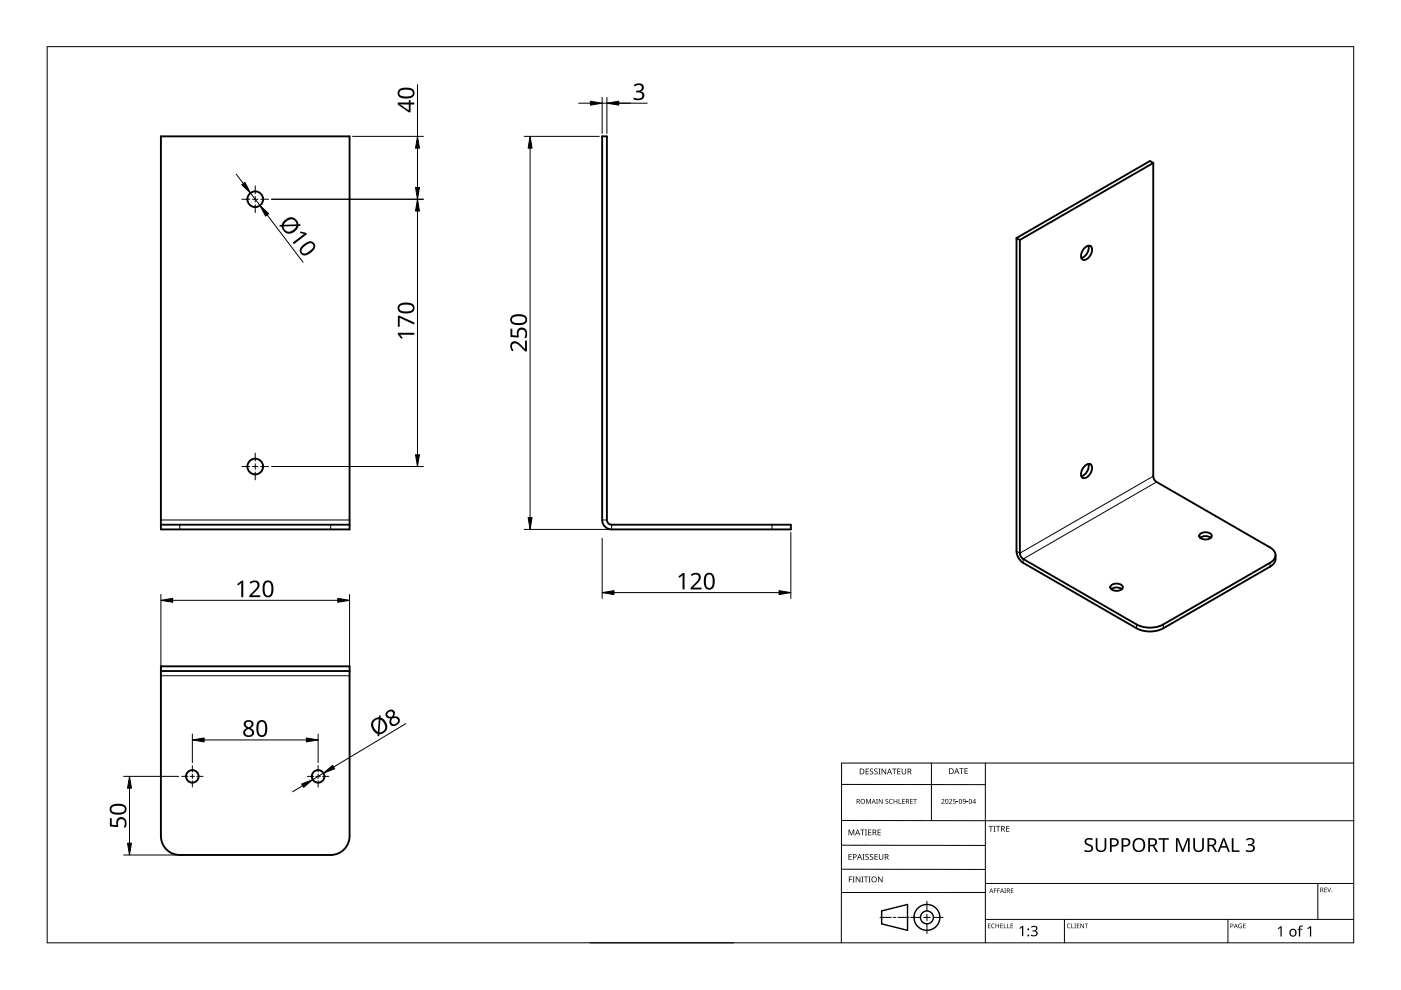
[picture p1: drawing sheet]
<svg xmlns="http://www.w3.org/2000/svg" width="297mm" height="210mm" viewBox="0 0 297 210" stroke-linecap="round" stroke-linejoin="round" font-family="sans-serif">
<g fill="none" stroke="#000" stroke-width=".4">
<path d="M34.1 28.9h40v83.3h-40zM127.7 28.9h1v81.3a1 1 0 0 0 1 1h38v1h-38a2 2 0 0 1-2-2zM244.5 34.6l.1 66.8 .6 .8 24.1 13.9a1.72 1.72 0 0 1 1.1 1.6 1.72 1.72 0 0 1-1.1 1.6l-22.7 13.1a6.3 6.3 0 0 1-5.6 0l-24.1-13.9-.6-.7-.1-66.9M244.5 34.6l-.7-.5-28.3 16.4M244.5 34.6l-28.3 16.3M215.5 50.5v66.4a3.1 3.1 0 0 0 1.4 2.4l24.1 13.9a6.3 6.3 0 0 0 5.6 0l22.7-13a2.14 2.14 0 0 0 1.1-2.5M215.5 50.5l.7 .4M229.8 52.7a1.02 1.02 0 0 1 1.6-.3 2.23 2.23 0 0 1-1.6 2.7 .93 .93 0 0 1-.5-1.5zM230.8 52.1a2.33 2.33 0 0 1-1.5 2.6M229.8 99a1.02 1.02 0 0 1 1.6-.3 2.23 2.23 0 0 1-1.6 2.7 .93 .93 0 0 1-.5-1.5zM230.8 98.4a2.33 2.33 0 0 1-1.5 2.6M34.1 111.2h40"/>
<path d="M254.5 113.2a1.62 1.62 0 0 1 2.4 .4 1.54 1.54 0 0 1-2.6 0zM256.7 114a1.95 1.95 0 0 0-2.2 0M235.7 124.1a1.62 1.62 0 0 1 2.4 .4 1.54 1.54 0 0 1-2.7 0zM237.9 124.9a1.95 1.95 0 0 0-2.3 0M34.1 141.3h40v36a4 4 0 0 1-4 4h-32a4 4 0 0 1-4-4zM34.1 142.3h40"/>
<circle cx="54.1" cy="42.2" r="1.67"/>
<circle cx="54.1" cy="98.9" r="1.67"/>
<circle cx="40.8" cy="164.6" r="1.33"/>
<circle cx="67.4" cy="164.6" r="1.33"/>
</g>
<path d="M34.1 110.2h40M38.1 111.2v1M70.1 111.2v1M127.7 110.2h1M129.7 111.2v1M163.7 111.2v1M244.5 101l-28.3 16.3-.7-.4M245.2 102.2l-28.3 16.3v.8M269.3 119.3v.9M241 132.4v.8M246.6 132.4v.8M34.1 143.3h40" fill="none" stroke="#000" stroke-width=".21"/>
<path d="M10 9.9h277v190h-277z" fill="none" stroke="#000" stroke-width=".21"/>
<g fill="none" stroke="#000" stroke-width=".21">
<path d="M178.4 179.2l30.5 .1M178.4 166.3l30.5 .1M178.5 174h108.6M197.5 161.8v12.2M208.9 161.8v38.1M287 161.8h-108.6v38.1M125.1 199.9h30.5M178.4 184.3h30.5M186.6 194.5h2.4M189.4 194.5h.5M190.4 194.5h2.4M193.1 194.5h2.1"/>
<path d="M195.8 194.5h1.4M196.5 191.1v2M196.5 193.8v1.4M196.5 195.9v2M197.9 194.5h2.1M208.9 189.2h-30.5M208.9 187.3h78.1M208.9 194.9h78.1M225.7 194.9v5M260.4 194.9v5M279.4 187.3v7.6"/>
</g>
<g fill="none" stroke="#000" stroke-width=".3">
<path d="M186.9 193.1l5.5-1.3v5.5l-5.5-1.4z"/>
<circle cx="196.5" cy="194.5" r="1.37"/>
<circle cx="196.5" cy="194.5" r="2.74"/>
</g>
<g fill="#000">
<path d="M179.9 175.9h.2l.4 1 .4-1h.2v1.2h-.1v-1.1l-.4 1.1h-.2l-.4-1.1 .1 1.1h-.2zM182.4 175.9h.9v.1h-.4v1.1h-.1v-1.1h-.4zM183.4 175.9h.4l-.1 .1v1l.1 .1h-.4l.1-.1v-1zM183.6 169.4h.2l.3 .8 .4-.8h.2v1h-.2v-.9l-.4 .9-.4-.9 .1 .9h-.2zM183.5 163h.7v.1h-.5v.4h.5v.1h-.5v.4h.5v.2h-.7zM184.1 175.9h.6v.1h-.5v.4h.5v.1h-.5v.5h.5v.1h-.6zM184.5 163.1l.4-.2 .2 .1v.1a.25 .25 0 0 0-.4-.1 .25 .25 0 0 0 0 .4 .4 .4 0 0 1 .5 .3 .4 .4 0 0 1-.3 .5 .4 .4 0 0 1-.5-.2h.1a.27 .27 0 0 0 .4 .1 .27 .27 0 0 0-.1-.4l-.3-.3zM185.4 163.1l.4-.2 .3 .1-.1 .1a.25 .25 0 0 0-.4-.1 .25 .25 0 0 0 0 .4 .4 .4 0 0 1 .5 .3 .4 .4 0 0 1-.3 .5 .4 .4 0 0 1-.5-.2h.1a.27 .27 0 0 0 .4 .1 .27 .27 0 0 0 0-.4l-.4-.3zM185.8 169.4h.3l-.1 .1v.8l.1 .1h-.3l.1-.1zM186.2 163h.5l-.2 .1v1l.2 .1h-.5l.2-.1v-1zM186.1 175.9h.6v.1h-.5v.4h.5v.1h-.5v.5h.5v.1h-.6zM186.3 169.4h.2l.5 .8v-.8h.1v1h-.1l-.6-.8v.8h-.1z"/>
<path d="M186.9 163h.2l.6 1v-1h.2v1.2h-.2l-.6-1v1h-.2zM187.8 169.5l.3-.1h.2v.2a.25 .25 0 0 0-.3-.1 .25 .25 0 0 0-.1 .3 .25 .25 0 0 0 .3 .1 .32 .32 0 0 1 0 .5 .32 .32 0 0 1-.5-.1 .25 .25 0 0 0 .4 .1 .25 .25 0 0 0 0-.4l-.3-.2zM188.6 169.5l.4-.1h.3l-.1 .2a.41 .41 0 0 0-.6 .3 .41 .41 0 0 0 .6 .4 .48 .48 0 0 1-.6-.1 .48 .48 0 0 1 0-.7zM189.1 163h1v.1h-.4v1.1h-.2v-1.1h-.4zM189.5 169.4h.1v.4h.5v-.4h.1v1h-.1v-.5h-.5v.5h-.1zM190.5 169.4h.2v.9h.4v.1h-.6zM190.2 163h.7v.1h-.5v.4h.5v.1h-.5v.4h.5v.2h-.7zM191.3 169.4h.5v.1h-.4v.3h.4v.1h-.4v.4h.4v.1h-.5zM191.2 163h.1v.8a.32 .32 0 0 0 .3 .3 .32 .32 0 0 0 .4-.4v-.7h.1v.7a.47 .47 0 0 1-.5 .5 .47 .47 0 0 1-.4-.5zM193 169.4h.5v.1h-.4v.3h.4v.1h-.4v.4h.4v.1h-.5zM193.6 169.4h.8v.1h-.3v.9h-.2v-.9h-.3zM199.6 169.5a.37 .37 0 0 1 .6 0 .37 .37 0 0 1-.3 .6l-.2 .2h.5v.1h-.6l.2-.4a.27 .27 0 0 0 .3-.3 .27 .27 0 0 0-.4-.1z"/>
<path d="M201.2 169.5a.37 .37 0 0 1 .6 0 .37 .37 0 0 1-.2 .6l-.2 .2h.5v.1h-.7l.3-.4a.27 .27 0 0 0 .3-.3 .27 .27 0 0 0-.5-.1zM202.1 169.4h.5v.1h-.4v.3a.34 .34 0 0 1 .5 .2 .34 .34 0 0 1-.2 .4 .34 .34 0 0 1-.5-.1 .29 .29 0 0 0 .5 0 .29 .29 0 0 0 0-.4 .29 .29 0 0 0-.4 0zM202.8 170l.4 .1zM203.4 162.9h.9v.1h-.4v1.1h-.1v-1.1h-.4zM204.9 170l.4 .1zM204.5 162.9h.7v.1h-.5v.4h.4v.1h-.4v.5h.5v.1h-.7zM209.6 175.1h.9v.2h-.3v1h-.2v-1h-.4zM210.6 175.1h.5l-.2 .1v1l.2 .1h-.5l.2-.1v-1zM211.2 175.1h.9v.2h-.4v1h-.2v-1h-.3zM213.3 175.1h.7v.2h-.5v.3h.5v.2h-.5v.4h.5v.1h-.7zM230.1 178a1.38 1.38 0 0 1 1.6-.2l-.1 .3-.4-.1a.55 .55 0 0 0-.9 .3 .55 .55 0 0 0 .7 .7 .88 .88 0 0 1 .7 1.1 .88 .88 0 0 1-1.2 .6l-.6-.2v-.3h.2a.82 .82 0 0 0 1.3-.3l-.2-.4-.4-.2a.88 .88 0 0 1-.7-1.3zM232.3 177.7h.4v1.9a.76 .76 0 0 0 .7 .7 .76 .76 0 0 0 .8-.7v-1.9h.4v1.9a1.12 1.12 0 0 1-1.2 1.1 1.12 1.12 0 0 1-1.1-1.1z"/>
<path d="M253 177.7h.4v1.9a.76 .76 0 0 0 .7 .7 .76 .76 0 0 0 .8-.7v-1.9h.3v1.9a1.12 1.12 0 0 1-1.1 1.1 1.12 1.12 0 0 1-1.1-1.1zM264.2 178a1.01 1.01 0 0 1 1.1-.4 1.01 1.01 0 0 1 .7 .9l-.3 .4-.3 .2a.82 .82 0 0 1 .7 1 .82 .82 0 0 1-1.2 .6l-.8-.2v-.3a.92 .92 0 0 0 1.6-.4 .75 .75 0 0 0-1.1-.5v-.3a.63 .63 0 0 0 .8-.1 .63 .63 0 0 0 .1-.8l-.6-.1-.6 .2zM180 185.8h.7v.2h-.6v.4h.5v.1h-.5v.6h-.1zM179.9 181.1h.7v.1h-.5v.4h.4v.1h-.4v.5h.5v.1h-.7zM180.8 185.8h.4l-.1 .2v.9l.1 .2h-.4l.1-.2v-.9zM181.4 185.8h.2l.7 1.1v-1.1h.1v1.3h-.2l-.6-1v1h-.2zM182.6 185.8h.5l-.2 .2v.9l.2 .2h-.5l.2-.2v-.9zM182.9 181.1h.4l-.1 .1v1l.1 .1h-.4l.1-.1v-1zM183.2 185.8h.9v.2h-.4v1.1h-.2v-1.1h-.3zM183.5 181.2l.5-.1h.2v.2a.25 .25 0 0 0-.4-.1 .25 .25 0 0 0 0 .4 .4 .4 0 0 1 .4 .3 .4 .4 0 0 1-.2 .4 .4 .4 0 0 1-.5-.2 .27 .27 0 0 0 .5 .1 .27 .27 0 0 0-.1-.4l-.4-.3zM184.2 185.8h.4l-.1 .2v.9l.1 .2h-.4l.1-.2v-.9zM184.5 181.2l.4-.1h.2v.2a.25 .25 0 0 0-.4-.1 .25 .25 0 0 0 0 .4 .4 .4 0 0 1 .5 .3 .4 .4 0 0 1-.3 .4 .4 .4 0 0 1-.5-.2h.1a.27 .27 0 0 0 .4 .1 .27 .27 0 0 0-.1-.4l-.3-.3z"/>
<path d="M185.4 181.1h.7v.1h-.5v.4h.5v.1h-.5v.5h.5v.1h-.7zM186.2 185.8h.1l.7 1.1v-1.1h.1v1.3h-.2l-.6-1v1h-.1zM186.3 181.1h.2v.8a.32 .32 0 0 0 .3 .3 .32 .32 0 0 0 .3-.3v-.8h.2v.8a.47 .47 0 0 1-.5 .4 .47 .47 0 0 1-.5-.4zM209.5 195.8h.5l-.4 .1v.3h.4l-.4 .1v.4l.4 .1h-.5zM210.3 196l.3-.2 .3 .1v.1a.39 .39 0 0 0-.6 .3 .39 .39 0 0 0 .6 .4 .46 .46 0 0 1-.7-.1 .46 .46 0 0 1 .1-.6zM210.7 188.4h.6l-.4 .1v.3h.4l-.4 .1v.4h-.2zM211.4 188.4h.6l-.4 .1v.3h.4l-.4 .1v.4h-.2zM211.1 195.8h.1v.4h.5v-.4h.1v1h-.1v-.5h-.5v.5h-.1zM212.1 195.8h.5l-.4 .1v.3h.4l-.4 .1v.4l.4 .1h-.5zM212.8 195.8h.2v.9l.4 .1h-.6zM212.9 188.4h.4l-.1 .1 .1 .8h-.4l.2-.1zM213.6 195.8h.1v.9l.4 .1h-.5z"/>
<path d="M214.3 195.8h.5l-.4 .1v.3h.4l-.4 .1v.4l.4 .1h-.5zM214.3 188.4h.6l-.5 .1v.3h.4l-.4 .1v.3l.5 .1h-.6zM216.1 196.8l.6-.5h.3v2.2h-.3v-1.9l-.4 .4zM218.6 196.5a.72 .72 0 0 1 .9-.3 .72 .72 0 0 1 .4 .9l-.4 .3a.62 .62 0 0 1 .5 .7 .62 .62 0 0 1-.8 .4l-.6-.1v-.2l.4 .1a.45 .45 0 0 0 .7-.3 .45 .45 0 0 0-.6-.5h-.2v-.2a.46 .46 0 0 0 .6-.1 .46 .46 0 0 0 0-.6l-.8 .1zM226.3 196l.4-.2 .3 .1-.1 .1a.39 .39 0 0 0-.6 .3 .39 .39 0 0 0 .6 .4 .46 .46 0 0 1-.6-.1 .46 .46 0 0 1 0-.6zM227.1 195.8h.2v.9l.4 .1h-.6zM227.8 195.8h.3l-.1 .1 .1 .9h-.3l.1-.1zM228.3 195.8h.5l-.4 .1v.3h.4l-.4 .1v.4l.4 .1h-.5zM229.1 195.8h.1l.5 .8v-.8h.1v1h-.1l-.5-.8v.8h-.1zM230 195.8h.7l-.3 .1v.9h-.1v-.9zM245.6 177.7h2.2v.3h-.9v2.6h-.4v-2.6h-.9zM249.3 177.7h.6l.9 2.4 .9-2.4h.5v2.9h-.3v-2.5l-1 2.5h-.3l-1-2.5 .1 2.5h-.4z"/>
<path d="M261.2 177.7h.3v2.6h1.3v.3h-1.6zM262.7 196l.6-.1-.1 .1a.4 .4 0 0 0-.5 .3 .4 .4 0 0 0 .5 .4v-.3l-.2-.1h.3v.5a.53 .53 0 0 1-.7-.1 .53 .53 0 0 1 .1-.7zM263.6 195.8h.5l-.4 .1v.3h.4l-.4 .1v.4l.4 .1h-.5zM270.9 196.8l.6-.4h.2v2.2h-.2v-1.9l-.4 .3zM275.5 196.4l.7-.1v.2h-.4l-.1 .2v.2h.4v.2h-.4v1.5h-.3v-1.5h-.3l.3-.2zM277.2 196.8l.6-.4h.2v2.2h-.3v-1.9l-.4 .3zM280.8 188.2h.5l-.4 .1v.3h.4l-.4 .1v.4l.4 .1h-.5zM281.4 188.2h.1l.3 .8 .3-.8h.1l-.3 1h-.1z"/>
<path d="M181.6 169.4h.3a.29 .29 0 0 1 .4 .2 .29 .29 0 0 1-.2 .4l.3 .4h-.2l-.2-.4h-.2v.4h-.2zM181.8 169.5v.4h.1a.2 .2 0 0 0 .2-.2 .2 .2 0 0 0-.2-.2z"/>
<path d="M181.8 175.9h.1l.5 1.2h-.2l-.1-.4h-.5l-.2 .4h-.1zM181.8 176l-.2 .6h.4z"/>
<path d="M182.3 163h.4a.61 .61 0 0 1 .6 .6 .61 .61 0 0 1-.7 .6h-.3zM182.4 163.1v.9h.2a.48 .48 0 0 0 .5-.4 .48 .48 0 0 0-.5-.5z"/>
<path d="M182.4 169.9a.51 .51 0 0 1 1 0 .51 .51 0 0 1-1 0zM182.6 169.9a.4 .4 0 0 0 .8 0 .4 .4 0 0 0-.8 0z"/>
<path d="M185 175.9h.3a.35 .35 0 0 1 .5 .2 .35 .35 0 0 1-.3 .5l.4 .5h-.2l-.3-.5h-.2v.5h-.2zM185.2 176v.5h.1a.23 .23 0 0 0 .3-.3 .23 .23 0 0 0-.3-.2z"/>
<path d="M185.2 169.4l.5 1-.3-.3h-.4l-.2 .3zM185.2 169.5l-.1 .5h.3z"/>
<path d="M188.5 163h.2l.4 1.2h-.1l-.2-.4h-.5l-.1 .4h-.2zM188.6 163.1l-.2 .6h.4z"/>
<path d="M192.1 169.4h.3a.29 .29 0 0 1 .3 .2 .29 .29 0 0 1-.2 .4l.3 .4h-.1l-.3-.4h-.2v.4h-.1zM192.2 169.5v.4h.2a.2 .2 0 0 0 .2-.2 .2 .2 0 0 0-.3-.2z"/>
<path d="M192.4 163h.4a.35 .35 0 0 1 .4 .2 .35 .35 0 0 1-.2 .4l.3 .6h-.2l-.3-.5h-.2v.5h-.2zM192.6 163.1v.4h.2a.23 .23 0 0 0 .3-.2 .23 .23 0 0 0-.3-.2z"/>
<path d="M200.5 169.5l.3-.1 .2 .2v.5l-.2 .3h-.2l-.2-.2zM200.6 169.6l-.1 .1a.37 .37 0 0 0 0 .4 .37 .37 0 0 0 .4 .2 .4 .4 0 0 0 .1-.5 .4 .4 0 0 0-.4-.2z"/>
<path d="M201.2 162.9h.4a.61 .61 0 0 1 .6 .6 .61 .61 0 0 1-.6 .6h-.4zM201.4 163v1h.1a.48 .48 0 0 0 .5-.5 .48 .48 0 0 0-.4-.5z"/>
<path d="M202.8 162.9h.1l.5 1.2h-.2l-.1-.4h-.5l-.1 .4h-.2zM202.8 163l-.1 .6h.3z"/>
<path d="M203.4 169.5l.4-.1 .1 .2 .1 .5-.2 .3h-.3l-.2-.2zM203.5 169.6v.1a.37 .37 0 0 0-.1 .4 .37 .37 0 0 0 .4 .2 .4 .4 0 0 0 .1-.5 .4 .4 0 0 0-.4-.2z"/>
<path d="M204.2 169.5a.49 .49 0 0 1 .6 .4 .49 .49 0 0 1-.4 .5l-.2-.1h.3l.2-.4a.32 .32 0 0 1-.5 .1 .32 .32 0 0 1 0-.5zM204.2 169.7a.25 .25 0 0 0 .5 0 .25 .25 0 0 0-.5 0z"/>
<path d="M205.5 169.5l.3-.1 .2 .2 .1 .5-.3 .3h-.2l-.2-.2zM205.6 169.6l-.1 .1a.37 .37 0 0 0 0 .4 .37 .37 0 0 0 .4 .2 .4 .4 0 0 0 .1-.5 .4 .4 0 0 0-.4-.2z"/>
<path d="M206.7 169.4h.1v.7h.1l-.1 .3h-.1v-.2h-.5zM206.7 169.5l-.4 .6h.4z"/>
<path d="M212.3 175.1h.3a.35 .35 0 0 1 .4 .3 .35 .35 0 0 1-.2 .4l.3 .5h-.2l-.3-.5h-.2v.5h-.1zM212.4 175.2v.5h.2a.23 .23 0 0 0 .3-.2 .23 .23 0 0 0-.3-.3z"/>
<path d="M235.3 177.7h.8a.92 .92 0 0 1 1.1 .9 .92 .92 0 0 1-1.2 .9h-.3v1.1h-.4zM235.7 178v1.2a.73 .73 0 0 0 .8-.1 .73 .73 0 0 0 .3-.8l-.4-.2z"/>
<path d="M237.8 177.7h.8a.92 .92 0 0 1 1.1 .9 .92 .92 0 0 1-1.2 .9h-.3v1.1h-.4zM238.2 178v1.2a.73 .73 0 0 0 .8-.1 .73 .73 0 0 0 .2-.8l-.3-.2z"/>
<path d="M240.5 178.1a1.44 1.44 0 0 1 1.8-.2 1.44 1.44 0 0 1 .4 1.9 1.39 1.39 0 0 1-1.8 .8 1.39 1.39 0 0 1-.7-1.9zM240.8 178.2a1.23 1.23 0 0 0 .6 2.1 1.23 1.23 0 0 0 1-.9 1.23 1.23 0 0 0-.5-1.3l-.7-.1z"/>
<path d="M243.5 177.7h.8a.84 .84 0 0 1 1 .6 .84 .84 0 0 1-.6 1l.8 1.3h-.4l-.7-1.2h-.6v1.2h-.3zM243.8 178v1.1h.5a.56 .56 0 0 0 .6-.5 .56 .56 0 0 0-.7-.6z"/>
<path d="M256 177.7h.8a.84 .84 0 0 1 1 .6 .84 .84 0 0 1-.5 1l.8 1.3h-.4l-.7-1.2h-.6v1.2h-.4zM256.4 178v1.1h.4a.56 .56 0 0 0 .7-.5 .56 .56 0 0 0-.7-.6z"/>
<path d="M180.8 181.1h.4a.41 .41 0 0 1 .4 .5 .41 .41 0 0 1-.6 .2v.5h-.2zM181 181.2v.5a.29 .29 0 0 0 .5-.3 .29 .29 0 0 0-.5-.2z"/>
<path d="M182.2 181.1h.1l.5 1.2h-.2l-.1-.4h-.5l-.1 .4h-.2zM182.3 181.2l-.2 .6h.3z"/>
<path d="M184.7 186.5a.61 .61 0 0 1 1.2 0 .61 .61 0 0 1-1.2 0zM184.9 186.5a.45 .45 0 0 0 .9 0 .45 .45 0 0 0-.9 0z"/>
<path d="M187.6 181.1h.3a.35 .35 0 0 1 .5 .2 .35 .35 0 0 1-.3 .4l.4 .6h-.2l-.3-.5h-.3v.5h-.1zM187.7 181.2v.5h.2a.23 .23 0 0 0 .3-.3 .23 .23 0 0 0-.3-.2z"/>
<path d="M210.1 188.4l.5 .9-.2-.3h-.4l-.3 .3zM210.2 188.5l-.2 .4h.3z"/>
<path d="M212.4 188.4l.5 .9-.3-.3h-.3l-.3 .3zM212.4 188.5l-.1 .4h.3z"/>
<path d="M213.5 188.4h.2a.28 .28 0 0 1 .4 .2 .28 .28 0 0 1-.2 .3l.3 .4-.4-.4h-.2v.4h-.1zM213.6 188.5v.3h.1a.19 .19 0 0 0 .3-.2 .19 .19 0 0 0-.3-.1z"/>
<path d="M259.3 177.7h.3l1.2 2.9h-.4l-.4-.9h-1.1l-.4 .9h-.3zM259.5 178.1l-.5 1.3h.9z"/>
<path d="M260.9 195.8h.2a.32 .32 0 0 1 .4 .4 .32 .32 0 0 1-.5 .2v.4h-.1zM261 195.9v.4a.24 .24 0 0 0 .4-.2 .24 .24 0 0 0-.4-.2z"/>
<path d="M262 195.8l.4 1-.2-.3h-.4l-.2 .3zM262 196l-.1 .4h.3z"/>
<path d="M273.6 197.1a.82 .82 0 0 1 1.2 .1 .82 .82 0 0 1-.2 1.2 .82 .82 0 0 1-1.2-.4zM273.8 197.2a.6 .6 0 0 0-.1 .8 .6 .6 0 0 0 .8 .2l.1-.3a.53 .53 0 0 0-.1-.6 .53 .53 0 0 0-.7-.1z"/>
<path d="M279.9 188.2h.3a.28 .28 0 0 1 .3 .2 .28 .28 0 0 1-.1 .3l.2 .5-.3-.4h-.2v.4h-.2zM280.1 188.3v.4h.1a.19 .19 0 0 0 .2-.2 .19 .19 0 0 0-.2-.2z"/>
<circle cx="218" cy="198.3" r=".2"/>
<circle cx="218" cy="197" r=".2"/>
<circle cx="282.4" cy="189.1" r=".09"/>
</g>
<g fill="none" stroke="#000" stroke-width=".21">
<path d="M54.1 39.4v1.7M51.3 42.2h1.6M53.5 42.2h1.2M54.1 41.7v1.1M54.1 43.4v1.7M55.3 42.2h1.6M51.3 98.9h1.6M53.5 98.9h1.2M54.1 96.1v1.6M54.1 98.3v1.2M55.3 98.9h1.6M54.1 100.1v1.6"/>
<path d="M38.5 164.6h1.3M40.3 164.6h.9M40.8 162.3v1.4M40.8 164.1v1M40.8 165.5v1.4M41.7 164.6h1.3M65.2 164.6h1.3M67 164.6h.9M67.4 162.3v1.4M67.4 164.1v1M67.4 165.5v1.4M68.4 164.6h1.3"/>
</g>
<g fill="none" stroke="#000" stroke-width=".21">
<path d="M88.5 18v10.9M50.1 36.9l1.5 2M74.7 28.9h15.1M88.5 31.4v8.3M111.1 28.9h15.9M112.4 31.4v78.3M122.7 21.9h2.5M127.7 20.6v7.7M127.7 21.9h9.5M128.7 20.6v7.7M53.1 40.9l2 2.7M56.6 45.6l7.7 10"/>
<path d="M57.6 42.2h32.2M88.5 44.7v51.7M57.6 98.9h32.2M111.1 112.2h17.9M127.7 114.1v12.8M167.7 112.9v14M34.1 126v16.6M36.6 127.3h35M74.1 126v16.6M130.2 125.6h35M40.8 155.6v6.1M43.3 156.9h21.6"/>
<path d="M67.4 155.6v6.1M86 153.4l-15.3 9.2M26.2 164.6h11.7M27.5 167.1v11.7M64.2 166.6l-2.2 1.3M68.6 163.9l-2.3 1.4M26.2 181.3h11.3"/>
</g>
<g fill="#000" stroke="#000" stroke-width=".21">
<path d="M51.3 39.2l.6-.5 1.2 2.2zM88.5 28.9l.4 2.5h-.8zM88.1 39.7h.8l-.4 2.5zM112.4 28.9l.4 2.5h-.8zM125.2 21.5l2.5 .4-2.5 .4zM128.7 21.9l2.5-.4v.8zM55.1 43.6l1.9 1.7-.7 .5zM88.5 42.2l.4 2.5h-.8zM88.1 96.4h.8l-.4 2.5zM112 109.7h.8l-.4 2.5zM34.1 127.3l2.5-.4v.8zM71.6 126.9l2.5 .4-2.5 .4z"/>
<path d="M127.7 125.6l2.5-.4v.9zM165.2 125.2l2.5 .4-2.5 .5zM40.8 156.9l2.5-.4v.8zM64.9 156.5l2.5 .4-2.5 .4zM27.5 164.6l.4 2.5h-.9zM27 178.8h.9l-.4 2.5zM64 166.2l2.3-.9-1.9 1.6zM68.6 163.9l1.9-1.6 .4 .7z"/>
</g>
<g fill="#000">
<path d="M134.3 18a1.25 1.25 0 0 1 1.3-.4 1.25 1.25 0 0 1 .9 .9 .85 .85 0 0 1-.7 .9 .93 .93 0 0 1 .8 1 .93 .93 0 0 1-1 .8l-1.3-.1v-.4a1.24 1.24 0 0 0 1.9-.3 .71 .71 0 0 0-1-.8h-.3v-.4a.81 .81 0 0 0 .8 0 .81 .81 0 0 0 .3-.9 1.02 1.02 0 0 0-1.4 0zM63.7 49.1l1.2 .3 .2 .3-2.8 2.1-.2-.4 2.4-1.8-.9-.2zM84.4 70.6h3.4v.4h-3l.6 .6-.3 .3-.7-1zM84.4 66.9h.3l3.1 1.5v.4l-3.1-1.4v1.9h-.3zM108.2 69.7h.4v1.4l1 .1a1.17 1.17 0 0 1 1-1.8 1.17 1.17 0 0 1 1.2 1.6l-.2 .7h-.4a1.03 1.03 0 0 0-.6-1.8 .93 .93 0 0 0-.6 1.5l-.1 .2-1.7-.2zM108.4 72.6a1.5 1.5 0 0 1 2.2 .6l.7 .8v-1.8h.4v2.3h-.3l-1.2-1.1a.98 .98 0 0 0-1.6-.2v.4l.3 .7-.3 .2a1.47 1.47 0 0 1-.2-1.9zM50.3 123.9l.9-.8h.4v3.5h-.4v-3l-.7 .5zM52.9 123.5a1.16 1.16 0 0 1 1.3-.4 1.16 1.16 0 0 1 .8 1.1l-.3 .7-1.3 1.3h1.8v.4h-2.3v-.3l1.1-1.2a.98 .98 0 0 0 .2-1.6h-.4l-.7 .3zM143.8 122.2l1-.7h.3v3.5h-.4v-3.1l-.6 .6zM146.5 121.9a1.16 1.16 0 0 1 1.3-.5 1.16 1.16 0 0 1 .8 1.2l-.3 .6-1.3 1.4h1.7v.4h-2.3v-.4l1.1-1.1a.98 .98 0 0 0 .3-1.7h-.5l-.6 .3zM23.3 173.5h.4v1.4l1 .1a1.17 1.17 0 0 1 1-1.8 1.17 1.17 0 0 1 1.1 1.6l-.2 .6h-.4a1.03 1.03 0 0 0 .3-1 1.03 1.03 0 0 0-.8-.7 .93 .93 0 0 0-.6 1.5l-.2 .2-1.6-.2z"/>
<path d="M84.6 19a2.6 2.6 0 0 1 3.2 .2 1.22 1.22 0 0 1-.2 1.3 1.22 1.22 0 0 1-1.3 .4 1.53 1.53 0 0 1-2-1zM84.9 19.3a.75 .75 0 0 0-.1 .9 .75 .75 0 0 0 .9 .2h1a.69 .69 0 0 0 .8-.7 .69 .69 0 0 0-.8-.6h-1.2z"/>
<path d="M84.3 21.7h2.4v-.5h.4v.5h.7v.4h-.7v1.7h-.4l-2.4-1.6zM84.8 22.1l1.9 1.3v-1.3z"/>
<path d="M59.3 47.7h.4a1.84 1.84 0 0 1 1.4-1.5 1.84 1.84 0 0 1 2 .7l.2 .7 .4-.1v.4h-.4a1.81 1.81 0 0 1-1.7 1.6 1.81 1.81 0 0 1-1.9-1.3v-.2l-.4 .1zM60.1 48a1.23 1.23 0 0 0 1 1.1 1.23 1.23 0 0 0 1.3-.6l.4-.6zM60.6 47.1l-.4 .6 2.7-.1a1.23 1.23 0 0 0-1-1.1 1.23 1.23 0 0 0-1.3 .6z"/>
<path d="M64 52.1a1.92 1.92 0 0 1 2.4-.7 1.25 1.25 0 0 1-.3 2.1 1.54 1.54 0 0 1-2.2 .4l-.4-.9zM64.3 52.5a.69 .69 0 0 0-.2 1 .69 .69 0 0 0 1 .1 1.9 1.9 0 0 0 1.3-1.6 .8 .8 0 0 0-1.4-.1z"/>
<path d="M84.6 64.6a2.6 2.6 0 0 1 3.2 .2 1.22 1.22 0 0 1-.2 1.3 1.22 1.22 0 0 1-1.3 .4 1.53 1.53 0 0 1-2-1zM84.9 64.9a.75 .75 0 0 0-.1 .9 .75 .75 0 0 0 .9 .2h1a.69 .69 0 0 0 .8-.7 .69 .69 0 0 0-.8-.7h-1.2z"/>
<path d="M108.4 67.1a2.6 2.6 0 0 1 3.3 .2 1.22 1.22 0 0 1-.3 1.3 1.22 1.22 0 0 1-1.2 .3 1.53 1.53 0 0 1-2-1zM108.7 67.3a.75 .75 0 0 0 0 1 .75 .75 0 0 0 .9 .2h1a.69 .69 0 0 0 .8-.7 .69 .69 0 0 0-.8-.7h-1.3z"/>
<path d="M56.1 123.3a1.16 1.16 0 0 1 1.3-.1 1.16 1.16 0 0 1 .6 1.2 1.69 1.69 0 0 1-1 2.2 1.27 1.27 0 0 1-1.3-1.5l.1-1.2zM56.4 123.6a2.16 2.16 0 0 0 .2 2.7 .82 .82 0 0 0 .9-1.1 1.35 1.35 0 0 0-.7-1.8z"/>
<path d="M149.7 121.7a1.16 1.16 0 0 1 1.3-.1 1.16 1.16 0 0 1 .5 1.2 1.69 1.69 0 0 1-1 2.2 1.27 1.27 0 0 1-1.3-1.6l.1-1.1zM149.9 122a2.16 2.16 0 0 0 .3 2.6 .82 .82 0 0 0 .9-1 1.35 1.35 0 0 0-.7-1.8z"/>
<path d="M51.8 153a1.03 1.03 0 0 1 1.3-.3 1.03 1.03 0 0 1 .6 1.2l-.6 .5a1 1 0 0 1 .7 1.3 1 1 0 0 1-1.3 .5 .94 .94 0 0 1-.9-.8 .94 .94 0 0 1 .7-1 .92 .92 0 0 1-.5-1.4zM52 155.3a.7 .7 0 0 0 1.4 0 .7 .7 0 0 0-1.4 0zM52.1 153.6a.6 .6 0 0 0 1.2 0 .6 .6 0 0 0-1.2 0z"/>
<path d="M54.8 152.9a1.16 1.16 0 0 1 1.3-.1 1.16 1.16 0 0 1 .6 1.3 1.69 1.69 0 0 1-1 2.2 1.27 1.27 0 0 1-1.3-1.6l.1-1.2zM55.1 153.2a2.16 2.16 0 0 0 .2 2.7 .82 .82 0 0 0 .9-1.1 1.35 1.35 0 0 0-.7-1.8z"/>
<path d="M79.1 152.7l.6-.5 .6-.1 .1-.4h.3v.4a1.81 1.81 0 0 1 1.4 1.8 1.81 1.81 0 0 1-1.5 1.8h-.2v.4h-.4l.1-.5a2 2 0 0 1-1-2.9zM80.7 152.6l-.2 2.7a1.23 1.23 0 0 0 1.2-.9 1.23 1.23 0 0 0-.5-1.4zM79.4 152.9a1.51 1.51 0 0 0 .7 2.3l.2-2.7-.5 .1z"/>
<path d="M82 150.9a.93 .93 0 0 1 1-.5 .93 .93 0 0 1 .7 .9l-.2 .6a1 1 0 0 1 1.3 .7 1 1 0 0 1-.9 1.2 .94 .94 0 0 1-1.2-.2 .94 .94 0 0 1 .1-1.3h-.2a.85 .85 0 0 1-.8-.4 .85 .85 0 0 1 .2-1zM82.9 152.9a.7 .7 0 0 0 1.4 0 .7 .7 0 0 0-1.4 0zM82.2 151.4a.6 .6 0 0 0 1.2 0 .6 .6 0 0 0-1.2 0z"/>
<path d="M23.5 170.9a2.6 2.6 0 0 1 3.2 .2 1.22 1.22 0 0 1-.2 1.3 1.22 1.22 0 0 1-1.2 .3 1.53 1.53 0 0 1-2-1zM23.8 171.1a.75 .75 0 0 0 0 1 .75 .75 0 0 0 .9 .2h1a.69 .69 0 0 0 .8-.7 .69 .69 0 0 0-.8-.7h-1.3z"/>
</g>
</svg>
